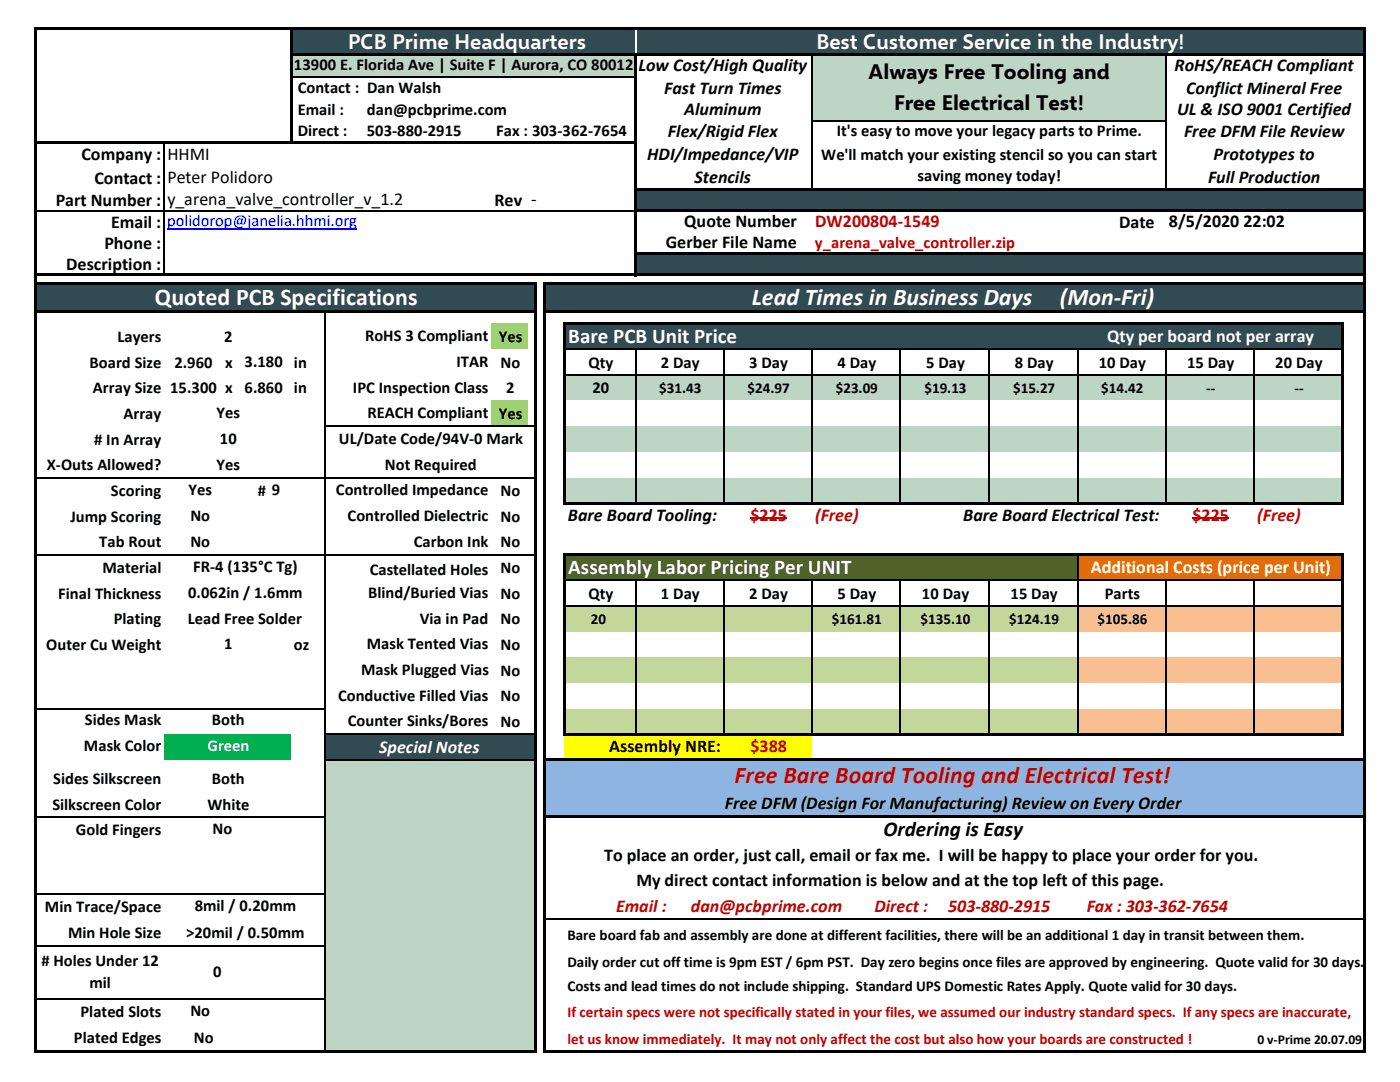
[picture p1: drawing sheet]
<svg xmlns="http://www.w3.org/2000/svg" width="279mm" height="216mm" viewBox="0 0 279 216" stroke-linecap="round" stroke-linejoin="round" font-family="sans-serif">
<defs><g id="words">
<g font-size="4.8" fill="#fff">
<text x="30.9" y="60.9">Quoted PCB Specifications</text>
<text x="150" y="60.9">Lead Times in Business Days</text>
<text x="211.5" y="60.9">(Mon-Fri)</text>
</g>
<text font-size="4.8" fill="#c00000" x="146.6" y="156.3">Free Bare Board Tooling and Electrical Test!</text>
<g font-size="4.2" fill="#fff">
<text x="69.5" y="9.7">PCB Prime Headquarters</text>
<text x="162.9" y="9.7">Best Customer Service in the Industry!</text>
<text x="113.4" y="68.4">Bare PCB Unit Price</text>
<text x="113.4" y="114.5">Assembly Labor Pricing Per UNIT</text>
</g>
<g font-size="4.2">
<text x="173.4" y="15.8">Always Free Tooling and</text>
<text x="178.4" y="22">Free Electrical Test!</text>
<text x="176.3" y="166.8">Ordering is Easy</text>
</g>
<g font-size="3.6">
<text x="127.4" y="14.2">Low Cost/High Quality</text>
<text x="234.4" y="14.2">RoHS/REACH Compliant</text>
<text x="132.5" y="18.7">Fast Turn Times</text>
<text x="136.5" y="23">Aluminum</text>
<text x="234.9" y="23">UL &amp; ISO 9001 Certified</text>
<text x="236.7" y="18.7">Conflict Mineral Free</text>
<text x="133.3" y="27.3">Flex/Rigid Flex</text>
<text x="236.3" y="27.3">Free DFM File Review</text>
<text x="16.3" y="32">Company :</text>
<text x="33.4" y="31.8">HHMI</text>
<text x="129.2" y="31.8">HDI/Impedance/VIP</text>
<text x="242.2" y="31.8">Prototypes to</text>
<text x="11.1" y="41.1">Part Number :</text>
<text x="18.8" y="36.7">Contact :</text>
<text x="33.4" y="36.5">Peter Polidoro</text>
<text x="33.4" y="41">y_arena_valve_controller_v_1.2</text>
<text x="98.7" y="41.1">Rev -</text>
<text x="138.6" y="36.5">Stencils</text>
<text x="241.1" y="36.5">Full Production</text>
<text x="22.2" y="45.4">Email :</text>
<text x="136.6" y="45.3">Quote Number</text>
<text x="223.4" y="45.4">Date</text>
<text x="233.3" y="45.3">8/5/2020 22:02</text>
<text x="13.2" y="54">Description :</text>
<text x="20.8" y="49.7">Phone :</text>
<text x="132.9" y="49.5">Gerber File Name</text>
<text x="113.3" y="104">Bare Board Tooling:</text>
<text x="192.2" y="104">Bare Board Electrical Test:</text>
<text x="121.6" y="150.1">Assembly NRE:</text>
<text x="144.7" y="161.5">Free DFM (Design For Manufacturing) Review on Every Order</text>
<text x="120.6" y="171.7">To place an order, just call, email or fax me. I will be happy to place your order for you.</text>
<text x="127" y="176.8">My direct contact information is below and at the top left of this page.</text>
</g>
<g font-size="3.6" fill="#c00000">
<text x="162.7" y="45.3">DW200804-1549</text>
<text x="149.8" y="104">$225</text>
<text x="162.7" y="104">(Free)</text>
<text x="238" y="104">$225</text>
<text x="250.9" y="104">(Free)</text>
<text x="149.8" y="150.1">$388</text>
<text x="123" y="182">Email :</text>
<text x="137.9" y="182">dan@pcbprime.com</text>
<text x="174.5" y="182">Direct :</text>
<text x="189.2" y="182">503-880-2915</text>
<text x="216.9" y="182">Fax : 303-362-7654</text>
</g>
<g font-size="3.6" fill="#fff">
<text x="221" y="68.2">Qty per board not per array</text>
<text x="217.7" y="114.3">Additional Costs (price per Unit)</text>
<text x="75.6" y="150.2">Special Notes</text>
</g>
<g font-size="3.3">
<text x="58.7" y="14.1">13900 E. Florida Ave | Suite F | Aurora, CO 80012</text>
<text x="59.4" y="18.5">Contact : Dan Walsh</text>
<text x="59.4" y="22.9">Email :</text>
<text x="73.2" y="22.9">dan@pcbprime.com</text>
<text x="59.4" y="27.2">Direct :</text>
<text x="73.2" y="27.2">503-880-2915</text>
<text x="99" y="27.2">Fax : 303-362-7654</text>
<text x="167" y="27.2">It's easy to move your legacy parts to Prime.</text>
<text x="163.9" y="31.9">We'll match your existing stencil so you can start</text>
<text x="183.1" y="36.2">saving money today!</text>
<text x="23.5" y="68.2">Layers</text>
<text x="44.7" y="68.3">2</text>
<text x="72.9" y="68.1">RoHS 3 Compliant</text>
<text x="99.5" y="68.2">Yes</text>
<text x="17.9" y="73.4">Board Size</text>
<text x="34.8" y="73.4">2.960</text>
<text x="44.9" y="73.4">x</text>
<text x="48.8" y="73.2">3.180 in</text>
<text x="91.1" y="73.2">ITAR</text>
<text x="99.9" y="73.4">No</text>
<text x="117.4" y="73.4">Qty</text>
<text x="131.9" y="73.4">2 Day</text>
<text x="149.5" y="73.4">3 Day</text>
<text x="167.1" y="73.4">4 Day</text>
<text x="184.8" y="73.4">5 Day</text>
<text x="202.5" y="73.4">8 Day</text>
<text x="219.3" y="73.4">10 Day</text>
<text x="236.9" y="73.4">15 Day</text>
<text x="254.5" y="73.4">20 Day</text>
<text x="18.5" y="78.5">Array Size 15.300 x</text>
<text x="24.6" y="83.6">Array</text>
<text x="43.2" y="83.5">Yes</text>
<text x="48.8" y="78.4">6.860 in</text>
<text x="70.4" y="78.4">IPC Inspection Class</text>
<text x="73.3" y="83.5">REACH Compliant</text>
<text x="99.5" y="83.6">Yes</text>
<text x="101" y="78.5">2</text>
<text x="118.2" y="78.5">20</text>
<text x="18.8" y="88.7"># In Array</text>
<text x="43.9" y="88.6">10</text>
<text x="67.6" y="88.6">UL/Date Code/94V-0 Mark</text>
<text x="9.4" y="93.9">X-Outs Allowed?</text>
<text x="43.2" y="93.7">Yes</text>
<text x="76.8" y="93.7">Not Required</text>
<text x="22.1" y="99">Scoring</text>
<text x="37.6" y="98.8">Yes</text>
<text x="51.5" y="99"># 9</text>
<text x="67.1" y="98.8">Controlled Impedance</text>
<text x="99.9" y="99">No</text>
<text x="14.1" y="104.1">Jump Scoring</text>
<text x="38" y="104">No</text>
<text x="69.4" y="104">Controlled Dielectric</text>
<text x="99.9" y="104.1">No</text>
<text x="19.8" y="109.2">Tab Rout</text>
<text x="38" y="109.1">No</text>
<text x="82.6" y="109.1">Carbon Ink</text>
<text x="99.9" y="109.2">No</text>
<text x="11.6" y="119.5">Final Thickness</text>
<text x="20.4" y="114.3">Material</text>
<text x="37.5" y="119.3">0.062in / 1.6mm</text>
<text x="38.6" y="114.2">FR-4 (135°C Tg)</text>
<text x="73.5" y="119.3">Blind/Buried Vias</text>
<text x="73.8" y="114.7">Castellated Holes</text>
<text x="99.9" y="114.3">No</text>
<text x="99.9" y="119.5">No</text>
<text x="117.4" y="119.5">Qty</text>
<text x="131.9" y="119.5">1 Day</text>
<text x="149.5" y="119.5">2 Day</text>
<text x="167.1" y="119.5">5 Day</text>
<text x="184" y="119.5">10 Day</text>
<text x="201.7" y="119.5">15 Day</text>
<text x="220.5" y="119.5">Parts</text>
<text x="22.7" y="124.6">Plating</text>
<text x="37.5" y="124.5">Lead Free Solder</text>
<text x="83.8" y="124.5">Via in Pad</text>
<text x="99.9" y="124.6">No</text>
<text x="9.2" y="129.7">Outer Cu Weight</text>
<text x="44.7" y="129.6">1</text>
<text x="58.7" y="129.7">oz</text>
<text x="73.2" y="129.6">Mask Tented Vias</text>
<text x="99.9" y="129.7">No</text>
<text x="72.1" y="134.7">Mask Plugged Vias No</text>
<text x="67.5" y="139.8">Conductive Filled Vias</text>
<text x="99.9" y="140">No</text>
<text x="16.8" y="149.8">Mask Color</text>
<text x="16.9" y="144.7">Sides Mask</text>
<text x="42.3" y="144.7">Both</text>
<text x="69.4" y="144.9">Counter Sinks/Bores</text>
<text x="99.9" y="145.1">No</text>
<text x="10.5" y="161.5">Silkscreen Color</text>
<text x="10.6" y="156.4">Sides Silkscreen</text>
<text x="41.4" y="161.5">White</text>
<text x="42.3" y="156.4">Both</text>
<text x="15.2" y="166.6">Gold Fingers</text>
<text x="42.4" y="166.5">No</text>
<text x="9" y="182">Min Trace/Space</text>
<text x="38.9" y="181.9">8mil / 0.20mm</text>
<text x="13.6" y="187.2">Min Hole Size</text>
<text x="37.2" y="187.1">&gt;20mil / 0.50mm</text>
<text x="8.3" y="192.8"># Holes Under 12</text>
<text x="17.9" y="197.1">mil</text>
<text x="42.5" y="195">0</text>
<text x="16" y="202.9">Plated Slots</text>
<text x="38" y="202.8">No</text>
<text x="14.7" y="208.2">Plated Edges</text>
<text x="38.7" y="208.1">No</text>
</g>
<text font-size="3.3" fill="#00f" x="33.4" y="45.2">polidorop@janelia.hhmi.org</text>
<text font-size="3.3" fill="#c00000" x="162.6" y="49.4">y_arena_valve_controller.zip</text>
<text font-size="3.3" fill="#fff" x="41.4" y="149.8">Green</text>
<g font-size="3">
<text x="131.6" y="78.4">$31.43</text>
<text x="149.2" y="78.4">$24.97</text>
<text x="166.8" y="78.4">$23.09</text>
<text x="184.5" y="78.4">$19.13</text>
<text x="202.2" y="78.4">$15.27</text>
<text x="219.8" y="78.4">$14.42</text>
<text x="240.7" y="78.4">--</text>
<text x="258.3" y="78.4">--</text>
<text x="117.9" y="124.5">20</text>
<text x="166" y="124.5">$161.81</text>
<text x="183.7" y="124.5">$135.10</text>
<text x="201.4" y="124.5">$124.19</text>
<text x="219" y="124.5">$105.86</text>
<text x="113.2" y="187.7">Bare board fab and assembly are done at different facilities, there will be an additional 1 day in transit between them.</text>
<text x="113.2" y="193">Daily order cut off time is 9pm EST / 6pm PST. Day zero begins once files are approved by engineering. Quote valid for 30 days.</text>
<text x="113.2" y="197.8">Costs and lead times do not include shipping. Standard UPS Domestic Rates Apply. Quote valid for 30 days.</text>
</g>
<g font-size="3" fill="#c00000">
<text x="113.2" y="202.9">If certain specs were not specifically stated in your files, we assumed our industry standard specs. If any specs are inaccurate,</text>
<text x="113.3" y="208.4">let us know immediately. It may not only affect the cost but also how your boards are constructed !</text>
</g>
<text font-size="2.7" x="251" y="208.4">0 v-Prime 20.07.09</text>
</g></defs>
<path d="M58.1 5.9h214.2v5h-214.2z" fill="#304b52"/>
<path d="M7.2 10.8h50.9v4.6h-50.9z" fill="#fff"/>
<path d="M58.1 10.8h68.8v4.6h-68.8z" fill="#bdd5c5"/>
<path d="M126.8 10.8h35.3v4.6h-35.3z" fill="#fff"/>
<path d="M162.1 10.8h70.6v4.6h-70.6z" fill="#bdd5c5"/>
<g fill="#fff">
<path d="M232.7 10.8h39.6v4.6h-39.6z"/>
<path d="M7.2 15.3h154.9v8.8h-154.9z"/>
</g>
<path d="M162.1 15.3h70.6v8.8h-70.6z" fill="#bdd5c5"/>
<g fill="#fff">
<path d="M232.7 15.3h39.6v8.8h-39.6z"/>
<path d="M7.2 24.1h265.1v4.3h-265.1z"/>
<path d="M126.8 28.4h145.5v4.8h-145.5z"/>
<path d="M126.8 33.1h145.5v4.7h-145.5z"/>
</g>
<path d="M126.8 37.8h145.5v4.3h-145.5z" fill="#304b52"/>
<g fill="#fff">
<path d="M126.8 42h145.5v4.4h-145.5z"/>
<path d="M126.8 46.3h145.5v4.3h-145.5z"/>
</g>
<g fill="#304b52">
<path d="M126.8 50.6h145.5v4.3h-145.5z"/>
<path d="M7.2 56.6h99.7v5.7h-99.7z"/>
<path d="M108.7 56.6h163.6v5.7h-163.6z"/>
</g>
<g fill="#fff">
<path d="M7.2 62.2h99.7v2.4h-99.7z"/>
<path d="M108.7 62.2h163.6v2.4h-163.6z"/>
<path d="M7.2 64.6h25.6v5.1h-25.6z"/>
<path d="M58.1 64.6h40v5.1h-40z"/>
</g>
<path d="M98 64.6h7.4v5.1h-7.4z" fill="#92d050"/>
<g fill="#fff">
<path d="M105.4 64.6h1.5v5.1h-1.5z"/>
<path d="M108.7 64.6h4v5.1h-4z"/>
</g>
<path d="M112.7 64.6h155.2v5.1h-155.2z" fill="#304b52"/>
<g fill="#fff">
<path d="M267.9 64.6h4.4v5.1h-4.4z"/>
<path d="M7.2 69.7h99.7v5.1h-99.7z"/>
<path d="M108.7 69.7h4v5.1h-4z"/>
<path d="M112.7 69.7h14.2v5.1h-14.2z"/>
<path d="M267.9 69.7h4.4v5.1h-4.4z"/>
<path d="M7.2 74.8h57.7v5.2h-57.7z"/>
<path d="M98 74.8h7.4v5.2h-7.4z"/>
<path d="M108.7 74.8h4v5.2h-4z"/>
</g>
<path d="M112.7 74.8h155.2v5.2h-155.2z" fill="#bdd5c5"/>
<g fill="#fff">
<path d="M267.9 74.8h4.4v5.2h-4.4z"/>
<path d="M7.2 79.9h90.9v5.2h-90.9z"/>
</g>
<path d="M98 79.9h7.4v5.2h-7.4z" fill="#92d050"/>
<g fill="#fff">
<path d="M105.4 79.9h1.5v5.2h-1.5z"/>
<path d="M108.7 79.9h4v5.2h-4z"/>
<path d="M112.7 79.9h155.2v5.2h-155.2z"/>
<path d="M267.9 79.9h4.4v5.2h-4.4z"/>
<path d="M7.2 85h99.7v5.2h-99.7z"/>
<path d="M108.7 85h4v5.2h-4z"/>
</g>
<path d="M112.7 85h155.2v5.2h-155.2z" fill="#bdd5c5"/>
<g fill="#fff">
<path d="M267.9 85h4.4v5.2h-4.4z"/>
<path d="M7.2 90.2h57.7v5.1h-57.7z"/>
<path d="M108.7 90.2h4v5.1h-4z"/>
<path d="M112.7 90.2h155.2v5.1h-155.2z"/>
<path d="M267.9 90.2h4.4v5.1h-4.4z"/>
<path d="M7.2 95.3h99.7v5.2h-99.7z"/>
<path d="M108.7 95.3h4v5.2h-4z"/>
</g>
<path d="M112.7 95.3h155.2v5.2h-155.2z" fill="#bdd5c5"/>
<g fill="#fff">
<path d="M267.9 95.3h4.4v5.2h-4.4z"/>
<path d="M7.2 100.4h99.7v5.2h-99.7z"/>
<path d="M108.7 100.4h163.6v5.2h-163.6z"/>
<path d="M7.2 105.5h99.7v5.2h-99.7z"/>
<path d="M108.7 105.5h4v5.2h-4z"/>
<path d="M267.9 105.5h4.4v5.2h-4.4z"/>
<path d="M7.2 110.7h57.7v5.1h-57.7z"/>
<path d="M98 110.7h7.4v5.1h-7.4z"/>
<path d="M108.7 110.7h4v5.1h-4z"/>
</g>
<path d="M112.7 110.7h102.4v5.1h-102.4z" fill="#4f6228"/>
<path d="M215.1 110.7h52.8v5.1h-52.8z" fill="#e26b0a"/>
<g fill="#fff">
<path d="M267.9 110.7h4.4v5.1h-4.4z"/>
<path d="M7.2 115.8h99.7v5.1h-99.7z"/>
<path d="M108.7 115.8h4v5.1h-4z"/>
<path d="M112.7 115.8h155.2v5.1h-155.2z"/>
<path d="M267.9 115.8h4.4v5.1h-4.4z"/>
<path d="M7.2 120.9h99.7v5.2h-99.7z"/>
<path d="M108.7 120.9h4v5.2h-4z"/>
</g>
<path d="M112.7 120.9h102.4v5.2h-102.4z" fill="#c4d79b"/>
<path d="M215.1 120.9h52.8v5.2h-52.8z" fill="#fabf90"/>
<g fill="#fff">
<path d="M267.9 120.9h4.4v5.2h-4.4z"/>
<path d="M7.2 126h98.2v5.2h-98.2z"/>
<path d="M108.7 126h4v5.2h-4z"/>
<path d="M112.7 126h155.2v5.2h-155.2z"/>
<path d="M267.9 126h4.4v5.2h-4.4z"/>
<path d="M7.2 131.1h99.7v5.2h-99.7z"/>
<path d="M108.7 131.1h4v5.2h-4z"/>
</g>
<path d="M112.7 131.1h102.4v5.2h-102.4z" fill="#c4d79b"/>
<path d="M215.1 131.1h52.8v5.2h-52.8z" fill="#fabf90"/>
<g fill="#fff">
<path d="M267.9 131.1h4.4v5.2h-4.4z"/>
<path d="M7.2 136.3h99.7v5.1h-99.7z"/>
<path d="M108.7 136.3h4v5.1h-4z"/>
<path d="M112.7 136.3h155.2v5.1h-155.2z"/>
<path d="M267.9 136.3h4.4v5.1h-4.4z"/>
<path d="M7.2 141.4h99.7v5.2h-99.7z"/>
<path d="M108.7 141.4h4v5.2h-4z"/>
</g>
<path d="M112.7 141.4h102.4v5.2h-102.4z" fill="#c4d79b"/>
<path d="M215.1 141.4h52.8v5.2h-52.8z" fill="#fabf90"/>
<g fill="#fff">
<path d="M267.9 141.4h4.4v5.2h-4.4z"/>
<path d="M7.2 146.5h25.6v5.2h-25.6z"/>
</g>
<path d="M32.8 146.5h25.3v5.2h-25.3z" fill="#00b050"/>
<path d="M58.1 146.5h6.8v5.2h-6.8z" fill="#fff"/>
<path d="M64.9 146.5h42v5.2h-42z" fill="#304b52"/>
<path d="M108.7 146.5h4v5.2h-4z" fill="#fff"/>
<path d="M112.7 146.5h49.4v5.2h-49.4z" fill="#ff0"/>
<g fill="#fff">
<path d="M162.1 146.5h110.2v5.2h-110.2z"/>
<path d="M7.2 151.6h57.7v11.4h-57.7z"/>
</g>
<path d="M64.9 151.6h42v11.4h-42z" fill="#bdd5c5"/>
<path d="M108.7 151.6h163.6v11.4h-163.6z" fill="#8eb4e2"/>
<path d="M7.2 162.9h57.7v10.3h-57.7z" fill="#fff"/>
<path d="M64.9 162.9h42v10.3h-42z" fill="#bdd5c5"/>
<g fill="#fff">
<path d="M108.7 162.9h163.6v10.3h-163.6z"/>
<path d="M7.2 173.2h25.6v5.2h-25.6z"/>
<path d="M58.1 173.2h6.8v5.2h-6.8z"/>
</g>
<path d="M64.9 173.2h42v5.2h-42z" fill="#bdd5c5"/>
<g fill="#fff">
<path d="M108.7 173.2h163.6v5.2h-163.6z"/>
<path d="M7.2 178.3h57.7v10.5h-57.7z"/>
</g>
<path d="M64.9 178.3h42v10.5h-42z" fill="#bdd5c5"/>
<g fill="#fff">
<path d="M108.7 178.3h163.6v10.5h-163.6z"/>
<path d="M7.2 188.8h57.7v5.3h-57.7z"/>
</g>
<path d="M64.9 188.8h42v5.3h-42z" fill="#bdd5c5"/>
<g fill="#fff">
<path d="M108.7 188.8h163.6v5.3h-163.6z"/>
<path d="M7.2 194.1h57.7v5.2h-57.7z"/>
</g>
<path d="M64.9 194.1h42v5.2h-42z" fill="#bdd5c5"/>
<g fill="#fff">
<path d="M108.7 194.1h163.6v5.2h-163.6z"/>
<path d="M7.2 199.2h57.7v5.2h-57.7z"/>
</g>
<path d="M64.9 199.2h42v5.2h-42z" fill="#bdd5c5"/>
<g fill="#fff">
<path d="M108.7 199.2h163.6v5.2h-163.6z"/>
<path d="M7.2 204.3h57.7v5.5h-57.7z"/>
</g>
<path d="M64.9 204.3h42v5.5h-42z" fill="#bdd5c5"/>
<path d="M108.7 204.3h163.6v5.5h-163.6z" fill="#fff"/>
<path d="M149.8 103.3h7.3M238 103.3h7.3" fill="none" stroke="#c00000" stroke-width=".34"/>
<path d="M33.4 45.7h37.8" fill="none" stroke="#00f" stroke-width=".21"/>
<path d="M126.7 6h.3v4.5h-.3z" fill="#fff"/>
<g fill="none" stroke="#000" stroke-width=".3">
<path d="M58.4 15.3h68.1M162.1 11.1v26.4M232.7 11.1v26.4M32.8 28.7v25.9M162.2 24.1h70.6M7.4 42.1h119.1M64.9 62.5v147M113 69.7h154.6M113 74.8h154.6M126.9 69.8v30.3M144.5 69.8v30.3M162.1 69.8v30.3"/>
<path d="M179.7 69.8v30.3M197.5 69.8v30.3M215.1 69.8v30.3M232.7 69.8v30.3M250.3 69.8v30.3M7.4 95.3h99.2M65 85.1h41.6M7.4 110.7h99.2M113 115.8h154.6M126.9 116v30.2M144.5 116v30.2M162.1 116v30.2"/>
<path d="M179.7 116v30.2M197.5 116v30.2M215.1 111v35.2M232.7 116v30.2M250.3 116v30.2M113 120.9h154.6M7.4 141.4h57.6M65 146.5h41.6M65 151.7h41.6M7.4 163h57.6M7.4 178.3h57.6M7.4 188.8h57.6"/>
<path d="M7.4 199.2h57.6M109 183.5h163"/>
</g>
<g fill="#000">
<path d="M6.8 5.4h.6v204.7h-.6zM7.4 5.4h265.2v.6h-265.2zM57.8 6h.6v22.7h-.6zM58.4 10.5h214.2v.6h-214.2zM126.5 11.1h.6v44.1h-.6zM272 6h.6v204.1h-.6zM7.4 28.1h119.7v.6h-119.7zM127.1 37.5h145.5v.6h-145.5zM7.4 56.3h99.7v.6h-99.7zM7.4 54.6h265.2v.6h-265.2zM106.6 56.9h.5v153.2h-.5zM108.4 56.3h.6v153.8h-.6z"/>
<path d="M109 56.3h163.6v.6h-163.6zM127.1 41.7h145.5v.6h-145.5zM127.1 50.3h145.5v.6h-145.5zM7.4 61.9h99.7v.6h-99.7zM109 61.9h163.6v.6h-163.6zM112.4 64.3h.6v36.4h-.6zM113 64.3h155.2v.6h-155.2zM267.6 64.9h.6v35.8h-.6zM112.4 110.4h.6v36.4h-.6zM113 100.1h155.2v.6h-155.2zM113 110.4h155.2v.6h-155.2zM267.6 111h.6v35.8h-.6z"/>
<path d="M109 151.3h163.6v.6h-163.6zM113 146.2h155.2v.6h-155.2zM109 162.6h163.6v.6h-163.6zM7.4 209.5h99.7v.6h-99.7zM109 209.5h163.6v.6h-163.6z"/>
</g>
<use href="#words"/>
</svg>
